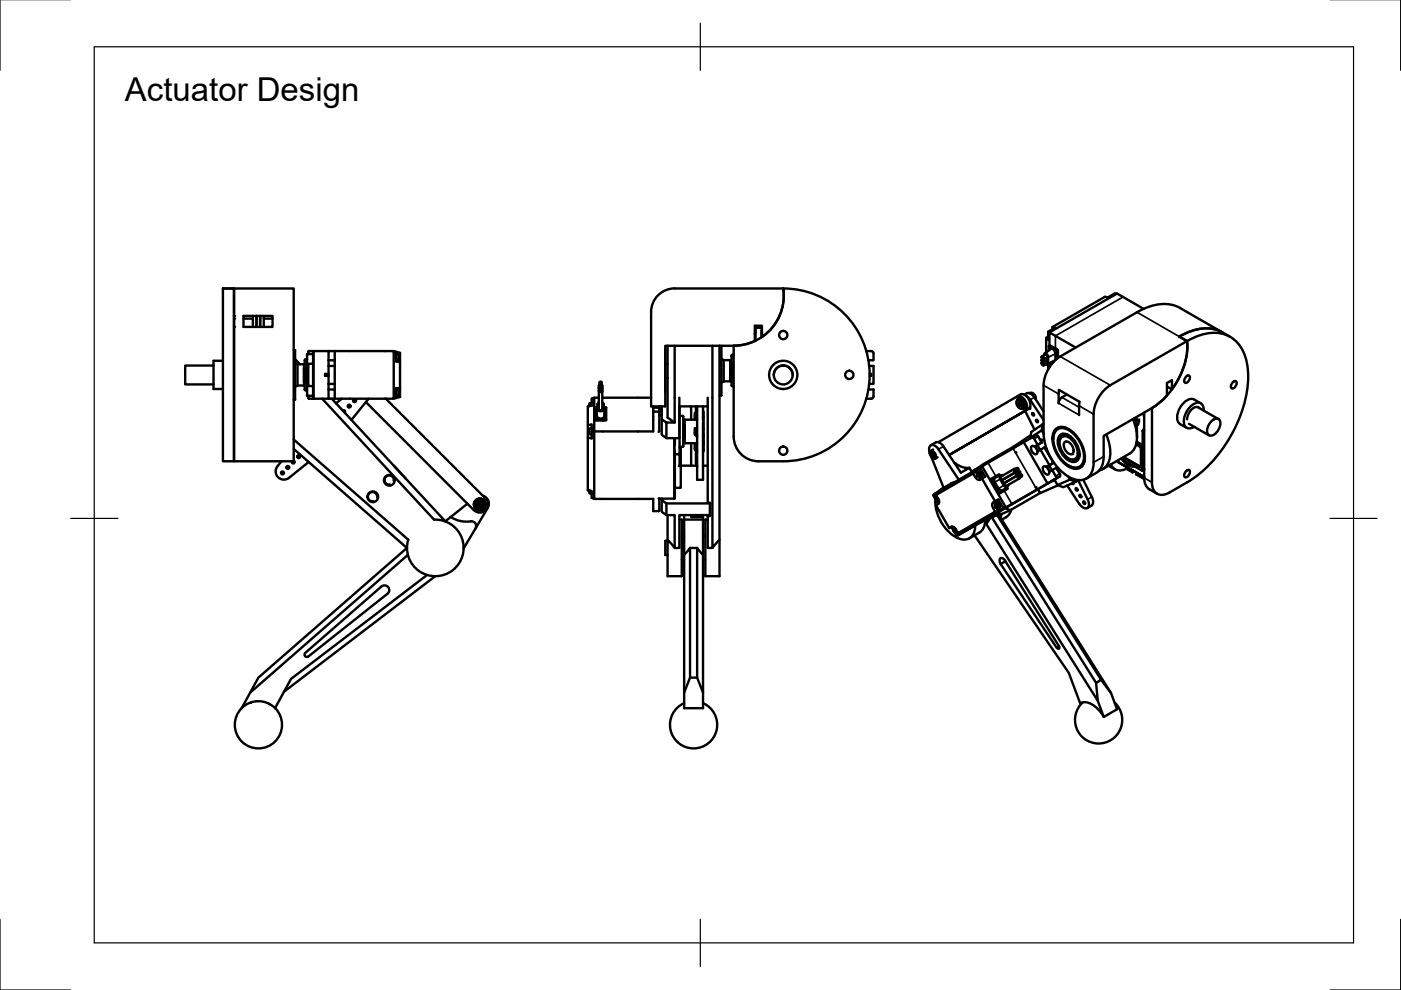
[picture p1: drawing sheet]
<svg xmlns="http://www.w3.org/2000/svg" width="297mm" height="210mm" viewBox="0 0 297 210" stroke-linecap="round" stroke-linejoin="round" font-family="sans-serif">
<defs><g id="words">
<text font-size="7" x="26.5" y="21.4">Actuator Design</text>
</g></defs>
<!-- layer: Visible -->
<g fill="none" stroke="#000" stroke-width=".51">
<path d="M45.3 77.5h-6v4h6M47.3 76.5h-2v6h2M47.3 61.2h2.3v36.6h-2.3zM47.3 61.2h2.3M49.6 61.2h12.7v36.6h-12.7zM51.6 67h6.2v2.3h-6.2zM51.6 67.6h2M53.6 67v2.3M54.4 67v2.3M54.4 67.6h.1M55.1 67v2.3M55.1 67.6h.1"/>
<path d="M55.2 67v2.3M55.9 67v2.3M55.9 67.6h1.9M62.3 74.2h.3v10.5h-.3M62.6 76.2l1 1M62.6 77l.5 .2M63.1 77.2v4.5M63.1 77.2h1.4v4.5h-1.4M64.5 78.2h.1h-.1M64.5 78.1h.1h-.1M64.5 78h.1M64.5 79.4h.1"/>
<path d="M64.5 79h.1M64.5 78.7h.1M64.5 78.4h.1M64.5 79.7h.1M64.5 79.6h.1M64.5 79.9h.1M64.5 79.3h.1M65.1 76.2h-.3a3.9 3.9 0 0 0-.2 2.3v2.8a1.53 1.53 0 0 0 .2 1.5h.3M66.4 77.1h-.9l-.1 .2v4.4l.1 .2h.9M66.4 75.1h-1.3v8.8h1.3M66.5 74.4l-1.1 .1v.6M66.5 74.4v10.1"/>
<path d="M66.5 74.4h4.5M69.7 76.4v1.2M69.7 77.6h1.3M69.7 76.4h1.3M69.7 74.6v1.8M69.7 77.6v3.8M69.7 79.3h-.8v.4h.8M69.8 74.4l-.1 .2M71 76.4v1.2M71 74.4h12.5v10.1h-12.5M71 74.4v2M71 77.6v3.8"/>
<path d="M83.5 74.4l1.3 .4v9.4l-.8 .2M84 74.6v2.1h.8M84 75.1l.3-.1 .2 .3M84 76.3h.3M84.5 75.3v.8M84.5 76.1l-.2 .2M141.1 74.1v9.2M141.1 77.2h.4M141.5 73.3v15.2l1.5 1.1M143 73.3v16.3h-1.7M151 73.3v42.9l1.5-1.8v-41.1M152.5 73.4h.5v10.5h-.5"/>
<path d="M153 76.1l.4 .3M153.4 76.4v4.4M153.4 76.4h1.4v4.4h-1.4M154.8 77.3h.3h-.3M154.8 77.1h.3h-.3M154.8 78.4h.3M154.8 79.7h.3M154.8 77.7h.3M154.8 77.5h.3M154.8 78.1h.3M154.8 79.5h.3M154.8 79.1h.3"/>
<path d="M154.8 78.8h.3M154.8 79.9h.3M154.8 77h.3M154.8 78.5h.3M154.8 77.8h.3M154.8 79.2h.3M154.8 78.9h.3M155.2 75.4v.3M155.2 75.4l-.1 6.3M155.6 75.2l-.4 .2M160.1 72.3l-2.6 .8-1.9 .2M160.2 70.2l-.2 .6"/>
<path d="M160.2 69.6v.1M160.2 69.6v2.6M160.4 69.5h1.1v2M160.4 69.5l-.2 .1M164.1 79.5a2 2 0 0 1 2-2 2 2 0 0 1 2 2M166.1 61.2l-23-.1a5 5 0 0 0-5.1 5v20.1h3.1v-12.9h14.5M166.1 61.2a18.3 18.3 0 0 1 18.3 18.3 18.3 18.3 0 0 1-18.3 18.3h-5.3a5.3 5.3 0 0 1-5.2-5.3v-19.2M166.1 61.1a10.6 10.6 0 0 1-10.5 12.2M166.1 61.1a10.6 10.6 0 0 1-4.5 10.3l-.1-2.3h-1.5v3.2M183.7 74.4l1.3 .1 .2 .4v1.5h-1.1M184.3 77.6h.9v3.8h-.9M184.4 79.3h.3v.4h-.3"/>
<path d="M220.9 76.2l.3 .1 .1 .5-.3-.1zM220.9 75.6l.3 .1 .1 .5-.3-.1zM220.9 76.9l.3 .1 .1 .4-.3-.1zM220.9 75.6l.9-.4 .3 .4M221 76.8h-.1M221 76.2h-.1M221.4 75.2v.1M221.4 75.2l.2-.3a.76 .76 0 0 1 .6 .8v1.5h-.5M221.5 75l1.3-1a.92 .92 0 0 1 1 1v1.3M222.1 75.6v1.3M222.1 76.4l-.8 .4M222.1 75.8l-.8 .4"/>
<path d="M222.1 76.9l-.8 .6M222.2 71.4l-.4 .2v3.1M222.2 70.3v1.7l-.4-.4M222.2 77.3v1M222.4 74.3v-.9l1.6 1M222.4 73.4l.2-.2 1.7 1M222.5 73.3v-2.8l5.6 3.2M222.5 77.1v.8M223.3 76.8h.1M223.4 76.7l-1.3 .6M224 74.4l.3-.2v1.7M224 74.4v1.7"/>
<path d="M236.8 62.2h-.5l-1.4 .9-.6-.2-11.2 6.4v.5M242.5 65.5l-5.7-3.3-14.3 8.3-.3-.2 1.5-.8-.6-.2M251.4 79.9l.7-.3a1.02 1.02 0 0 1-.9 1.6 .88 .88 0 0 1 .2-1.3zM251.7 72.3l-16.3 9.4a7.8 7.8 0 0 0-3.5 6.1v10.2M251.7 72.3a15 15 0 0 1-3.2 10.2M251.7 72.3a16.2 16.2 0 0 1-7.5 14.2M251.7 72.3a9.7 9.7 0 0 1 8.7-1.1 8 8 0 0 1 4.2 7 26.5 26.5 0 0 1-5.7 17.3 24.5 24.5 0 0 1-7.2 6.8M259.2 70.5a8.5 8.5 0 0 0-8.1 .3l-1.1 .6 1.7 .9M260.8 71.4l-10.6-6.1a8.5 8.5 0 0 0-8.1 .4l-17.3 9.9a7.8 7.8 0 0 0-3.5 6.1v10.2M59.7 97.8a2.65 2.65 0 0 0-1.2 2.7 1.75 1.75 0 0 0 2.8 .8l4.1-3.3M62.3 95.2l24 21-31.5 27.5-1.8 3.1M62.3 93.2l24.3 21.2"/>
<path d="M62.3 97.7l.2 .3-.2 .3-.4-.1v-.4M63.1 81.7l-.5 .3M64.5 80.8h.1h-.1M64.5 80.9h.1h-.1M64.5 80.7h.1M64.5 80.4h.1M64.5 80.1h.1M65.4 83.9v.6h1.1M66.5 84.5h4.5M68.3 84.5l23.7 25.7M69.7 81.4v1.2M69.7 82.6h1.3v1.9"/>
<path d="M69.7 81.4h1.3M69.7 82.6v1.8M69.7 84.4l.1 .1M70.3 84.5l24.2 26.1M71 81.4v1.2M72.5 84.5l-1.3 1M72.7 87l.4 .1v.4M77.6 85.3l22.9 22.9a1.75 1.75 0 0 0 2.5 0 1.75 1.75 0 0 0 0-2.5M78.1 84.5l-3.6 4.5M81.8 84.5l21.2 21.2M83.5 98.7l2.5 2.8M84 82.7h.3"/>
<path d="M84.3 82.6l.2 .2M84.5 82.9v.8M84.5 83.7v.1l-.5 .1M84.8 82.3h-.8v2.1l-.5 .1M124.6 90.1l.9-.1v1.5h.5v14.3h12.5v2.6h1.1M124.9 85.7v.4M124.9 91.1v.8M125 91.9l.2 .2h.3M125.5 85.5h-.3l-.2 .2M125.5 90.8h-.3l-.2 .2M125.5 91.5v1.5l-.9-.2M126 84.3l-.5 .2v1.5l-.9 .2v17.7"/>
<path d="M126.1 88.9v.2h2.4v-.2M126.5 87.1v1.1M126.6 88.2a.84 .84 0 0 0 .7 .5 .84 .84 0 0 0 .8-.5M126.6 87v.1M126.6 86.4h-.5v2.5h2.4v-2.5h-.5M126.7 86.8v-1.1l-.2 1.4M127 84.3h-1v7.2h12.5v-4.2M127 81.8v5M127 85.3l-.3 .4M127 86.8l.3 .2 .4-.2M127.1 81.1v1.8M127.1 82.7l-.1 .3a.38 .38 0 0 0 .4 .1 .38 .38 0 0 0 .3-.3l-.1-.1"/>
<path d="M127.1 82.1l-.1 .2 .1 .3M127.1 81.6l-.1 .2 .1 .2M127.1 82.9l.2 .1 .3-.1M127.2 82.1l.4 .1-.3 .1-.2-.1zM127.2 81.5l.4 .1-.3 .2-.2-.2zM127.2 81l.4 .1-.3 .1-.2-.1zM127.6 81.1v1.8M127.6 82.1l.1 .2-.1 .3M127.6 81.6l.1 .2-.1 .2M127.7 84.3h10.3M127.7 81.8v5M127.7 85.3l.3 .4"/>
<path d="M128 85.7v1.1a.67 .67 0 0 1-.7 .4 .67 .67 0 0 1-.6-.4M128 85.7l.1 1.4M128.1 87.1v1.1M128.1 87v.1M138.5 86.2v.2h1.1M138.5 86.4v.9h1.1M139.6 86.4l.2 .1M139.6 87.3l.2 .1M139.8 86.2v5.2l-.2 .2M139.8 88h.5M140 86.2l.3 1.1M140 86.2l.3 .8"/>
<path d="M140.3 88.9l1 .7v3.3l-1-.7zM140.3 86.2v2.7M141.1 80.2h.4M143 92.9v12.8M143.1 92.9l-.1 2.1 .1 .7v9.9l-.1 .1M143.9 98.8h.4M144 84.3v8.6h-2.7M144 86.2h6.1M144.1 86.4v.2M144.1 86.6v9.6l-1 .1M144.1 96.2v2.5M144.1 88.2h.6"/>
<path d="M144.1 98.7l-.2 .1M144.3 98.8v4.6h-1.2M144.3 94.7v1.8h-.2M144.3 96.5v2.3M144.3 98.7h3.5M144.7 88.2l.2 .1M144.9 88.3v6.3l-.2 .1h-.6M144.9 90.4h.3M144.9 90.6h.3M144.9 91h.3M144.9 91.7h.3M144.9 91.3h.3"/>
<path d="M144.9 92h.3M144.9 92.1h.3M144.9 90h.3M144.9 92.6h.3M144.9 92.9h.3M144.9 92.3h.3M144.9 92.4h.3M144.9 91.5h.3M144.9 91.8h.3M144.9 91.2h.3M144.9 90.9h.3M145.2 90h-.3h.3"/>
<path d="M145.2 90.2h-.3h.3M145.2 92.9h-.3h.3M145.2 92.8h-.3h.3M146.5 86.2v2.8M146.5 94v4.7M147.3 89h-2.1v5h2.6M147.3 94v1.3l.5 .5M147.3 95l.5 .4M147.6 86.2v1.2M147.6 95.6v3.1M147.8 86.2v15.5h1.3v-12.1M147.8 92.3l-.5-.5v.4l.5 .4"/>
<path d="M147.8 90.8h-.5v1M147.8 88.6h-.5v.4h.5M147.8 87.2l-.5 .4v1M149.1 88.5h.1v2.4h-.1M149.1 93.8l.1-.1-.1 .5M149.1 87.2l.1 .1v1.2M149.1 86.2v2.9M149.1 98.7h1M149.2 92.5v.9h-.1M149.2 94.1v.4h-.1M149.2 90.9v1.2l-.1 .2M149.2 94.5v.8l-.1 .1"/>
<path d="M149.2 95.3l-.1 .5M149.2 92.1v.4M149.2 93.4v.3M149.2 92.5l-.1 .1M150.1 84.3v22.3h.4v2.8h-.4M153.4 80.8l-.4 .3M154.8 80.1h.3M155.1 80h-.3h.3M155.1 81.7l.5 .2M184.1 82.6h1.1v1.4M185.2 84l-.2 .5h-1.3M197.1 96v.1"/>
<path d="M197.1 96.1l.2-.5a1.09 1.09 0 0 1 1 1.7l-.5-.1M197.1 96a1.03 1.03 0 0 1 .6-1.7 1.87 1.87 0 0 1 1.3 1l4.3 6.4M197.3 94.4l1.1-.6a1.35 1.35 0 0 1 1.6 .8l3.7 5.6 1.8-1 .6 .9M197.3 95.7a1.04 1.04 0 0 1 .9 1.5 1.04 1.04 0 0 1-.9-1.5zM197.5 97l2.6 6.4M197.5 96.5l.3 .3M197.7 97.2h.1M197.8 96.1h-.3v.4l.3 .3h.2M197.8 96.1l.2 .3v.4M197.8 96.1h-.3v.4M197.8 95.3l-.5 .3M197.9 96.2l.1 .2"/>
<path d="M197.9 96.3l-.4 .2M198 96.8l.1-.2-.3 .2M198 96.8h-.2M198.8 97l-.5 .3M202.4 98.1a4.4 4.4 0 0 0 3.1 1.1M206.8 99.6l-.8 .4M206.8 99.9l.3 .5M207.8 99.2l1.1 1.9-.7 .4M208.5 98.7l.1-.3-1.9 1.3M214.9 94.7l.1 .2M214.9 94.7l-6.3 3.7M215.1 99.4l-2.8 1.6"/>
<path d="M215.1 99.5l.1 .4 .6-.3M215.3 99.4a.32 .32 0 0 0-.4 .2 .32 .32 0 0 0 .3 .4 .32 .32 0 0 0 .4-.2M215.6 99.2l-.5 .3M215.6 99.2l.3 .1v.3l-.3-.1zM215.7 84a1.93 1.93 0 0 1 2.1 2l-.2 .8-.2 .3M215.7 84.9a1.16 1.16 0 0 1 1 1.7 1.16 1.16 0 0 1-1-1.7zM215.8 84.9h-.1l.1-.3a1.09 1.09 0 0 1 1.5 1 .72 .72 0 0 1-.4 1.1l-.3-.1 .4 .1a1.04 1.04 0 0 0 .1-1.6 .92 .92 0 0 0-1.4-.5l-.1 .3M215.8 84.9a1.16 1.16 0 0 1 1 1.7M215.8 84.5l.3-.1 .5 .1M215.9 84.8a.98 .98 0 0 1 1.3 1.1l-.1 .5-.3 .1M216 85.5l.3 .1 .1 .4-.4-.1zM216 84.4l-.1 .1"/>
<path d="M216 84.8h.1M216 84.7v.1M216 99.9l-.5 .3M216 99.9l.3 .1-.1 .3-.2-.1zM216.1 84.7h-.1M216.1 84.8a1.03 1.03 0 0 1 .8 1.6l.3-.2M216.2 85.5h-.2v.3l.2 .3 .3-.2-.3 .2M216.2 84.8h-.1M216.3 84.6v.1M216.3 85.5l.2 .4M216.3 85.6l-.3 .2M216.3 84.9l.3 .2"/>
<path d="M216.3 84.7l-.1 .1M216.3 84.7h.2M216.5 85h.1M216.5 84.7h.1M216.5 85l.3 .4 .2 .5M216.7 86.6h.1M216.9 86.4h.1M217 85.9h.1M217 85.8v.3M217 85.8v.1M217.1 86.4l-.2 .1M217.1 86.2l.1 .1"/>
<path d="M217.2 86.6l-.1 .1M217.2 86h.1M217.2 86v.2M217.3 87.1l2.1 4M217.4 87.1l-16.2 9.4 16.9-9.8a1.97 1.97 0 0 0-.7-2.9l-.7-.3-.3 .1-17.5 10.2M217.6 83.9l.8 .9 2.9 4.3M217.7 83.4l-.5 .3M217.7 83.4a1.36 1.36 0 0 1 1.6 .8M218.2 83.3h.3a1.19 1.19 0 0 1 1 .9l-.2 .1 2 2.9M218.4 86.4v.3l-.2-.1M218.4 92.9h.1M218.5 92.3l-3.6 2.4"/>
<path d="M218.8 92.8l-10.6 6.1 5.1 8.7 8.8-5.1-5-8.7M218.8 92.8l1-.5 .3 .2 .8 1.3M218.8 92.7l.5 .3M218.8 83.3l-.3 .2M219 83.4l.5 .5 .1 .7M219.3 93.1l.7 1.2M219.4 94.7l-.3-.2a.65 .65 0 0 0-.5 .5 .65 .65 0 0 0 .2 .7l.2 .3a.56 .56 0 0 0 .9 0l.1-.3M219.5 94.7l.5 .9M219.5 94.6l.2 .6 .4 .4M219.5 84.2l.1 .5M220 94.3l.6 1M220.6 95.3l2.5 4.4"/>
<path d="M220.6 95.3l-.7 .4M220.7 93.3h-.1M220.7 93.3l.7 .1M220.8 93.8l-1.4 .9M220.9 91.2l.2-1.2-2.4 1.6-.3 1.3M220.9 93.8l-1.5 .9M220.9 93.8h-.1M221.3 91.9l-.4-.7-2.5 1.7M221.3 89.8l-.2 .2M221.3 91.9a11.4 11.4 0 0 0 6.1 9.6 2.97 2.97 0 0 0 4.4-2.5l.1-1M221.5 94.8l1.9 3.4-1.6 .8 1.6-.9M221.5 94.8l-.9 .5"/>
<path d="M221.9 99l-.3-.1a.65 .65 0 0 0-.6 .4 .65 .65 0 0 0 .3 .7l.2 .3a.56 .56 0 0 0 .9 .1l.1-.4M221.9 95.2l-.2 .1M222 99l.5 .9M222 98.9l.2 .6 .4 .5M223.1 99.7l.7 1.2 .1 .5-1.8 1.1M223.1 99.7l-.6 .4M223.1 97.7h.1M223.7 91.1a2.48 2.48 0 0 1 3.5 .3 7.4 7.4 0 0 1 2.8 6.3 2.03 2.03 0 0 1-3.4 1.2 7.3 7.3 0 0 1-3.4-6.7zM223.9 91.3a2.36 2.36 0 0 1 3.3 .3 6.9 6.9 0 0 1 2.6 6 1.9 1.9 0 0 1-1.3 1.5 1.9 1.9 0 0 1-1.9-.4 7 7 0 0 1-3.2-6.3zM224 99.2l.7 1.3 .1 .4-2 1.2M224 99.2l-.9 .5M224.5 99.4l-.3 .2"/>
<path d="M224.7 90.5l-.4 .3M224.8 92.2a2.14 2.14 0 0 1 2.8 .9 4.4 4.4 0 0 1 1.1 4.2 1.61 1.61 0 0 1-2.6 0 4.5 4.5 0 0 1-1.6-4.7zM224.9 92.9a1.64 1.64 0 0 1 2.5 .5l.4 .5a3.1 3.1 0 0 1 .4 3.1 1.64 1.64 0 0 1-2.5-.5l-.3-.5a3.1 3.1 0 0 1-.5-3.1zM225.1 92.2l.2 .4M225.2 84.3a1.56 1.56 0 0 0-.7 1.2v-2.8l4.4 2.5-.1 .8M225.2 92.5l-.3 .3M225.3 92l-.4 1M225.7 93.7a1.28 1.28 0 0 1 1.7 1 1.14 1.14 0 0 1-.2 1.6 1.85 1.85 0 0 1-1.5-2.6zM225.9 90.7a2.04 2.04 0 0 0-2.6 2.4M226 92l.1 .2M226.2 83.6l-1.1 .7M226.3 92.1l-1.1 .5"/>
<path d="M226.5 98.7l.2 .1M227.4 97.4l1.1 .2M228 97.3l.2 .3M228 97.4l-.3 .1M228.8 96.8v.1M228.8 86v2M228.9 96.6l-1 .7M229.5 98.8l-.5 .2M230 97.6a1.96 1.96 0 0 1-1.3 1.6 1.96 1.96 0 0 1-2-.4M234.5 92.1a6.9 6.9 0 0 1 .1 6.7l-.4 .4-1.2 .6M235 98.8l1.4 .7M235.5 98.5a2.12 2.12 0 0 0 3.4 .8"/>
<path d="M237.7 97.2l4.4 2.6M237.8 97.3l1.4 1.3 .6 .3h.8M238.1 97l3.5 1.9 .1 .1 .2-.3M238.3 96.9l3.3 1.9h.3M238.7 98.9l.2 .6 1.2 .6M239.5 96.2l-5.7 3.2M240.1 99.7v.4l.4-.2M240.2 88.8a7.6 7.6 0 0 1 .3 6.4l-1 1M240.5 88.7l.4 1.4 .2 1.4M240.9 94.2l.8 .6 .2 .4M241 93.8l1.1 .6M241 93.7l1.2 .6"/>
<path d="M241.1 91.5v1.2M241.5 88.9a1.79 1.79 0 0 1-.5 1.5M241.9 95.2v3.5M242.4 94.3l-.3 .1v5.4l.5-.3M242.4 94.2l-.2 .1v5.4l.4-.3M242.6 91.3l-.4 .1M242.6 87.5v13.8l.1 1.1a2.16 2.16 0 0 0 1 1.3l1.6 1M244.2 86.5l-10.2 5.9v5.1a3.4 3.4 0 0 1-1.6 2.8M244.2 86.5v15.8a2.27 2.27 0 0 0 1.1 2.4 2.27 2.27 0 0 0 2.7-.3l3.7-2.1M247.4 82l1.1 .6v-2l-1.1 .6v2.7l-1.8 1.6-1.4 1M251.4 99.9l.7-.2a1.02 1.02 0 0 1-.9 1.5 .88 .88 0 0 1 .2-1.3zM252.1 89.9l4.2 2.4"/>
<path d="M254 86.3l4.3 2.6M254.2 86.4a1.43 1.43 0 0 0-1.9 .8l-.4 .8-.2 .9M254.6 85.5l-1.4-.8a2.29 2.29 0 0 0-2.6 1.2 3.6 3.6 0 0 0-.7 3.7l1.7 1.1M255.2 87a1.38 1.38 0 0 0-.8-1.6 1.38 1.38 0 0 0-1.7 .5 4.2 4.2 0 0 0-1.5 4.3 1.27 1.27 0 0 0 2 .3M257 89.2a1 1 0 0 1 1.3-.4 1 1 0 0 1 .4 1.4l-.4 .9a1.62 1.62 0 0 1-2.1 1.1 2.4 2.4 0 0 1 .8-3zM261.4 81.1l.6-.3a1.02 1.02 0 0 1-.9 1.5 .88 .88 0 0 1 .3-1.2zM79.9 105.4l.2 .2M80 105.4a.98 .98 0 0 0-1-1.1 .98 .98 0 0 0-1 1 .98 .98 0 0 0 1.1 1l.1 .1M83.6 102l-.1-.1a.98 .98 0 0 0-.9-1.1 .98 .98 0 0 0-1.1 1 .98 .98 0 0 0 1.1 .9l.2 .2M86.5 117.7l-33.5 29.1-1.8 3.3M92.1 110.2a6 6 0 0 1 6.2 6.4 6 6 0 0 1-7.1 5.5 6 6 0 0 1-4.6-7.7M95.6 109.6a6.3 6.3 0 0 0 4.5 .9l.5 .3 .3 .4-.1 .8"/>
<path d="M95.6 109.6l-1.2 .9M99.1 106.8l-3.5 2.8M100.6 106.3a1.26 1.26 0 0 0 .5 1.7 1.26 1.26 0 0 0 1.7-.5M100.7 107.1h.1M100.7 106.4l.7-.4a1.02 1.02 0 0 1 1.3 .3v.8a1.01 1.01 0 0 1-.9 1l-.7-.3a.95 .95 0 0 1-.4-1.3zM100.7 106.8h.1M100.7 106.7v.5M101 107.7l.4 .2M101.1 106.1v.1M101.1 107.7h.1M101.3 106.7a.5 .5 0 0 1 .6-.2 .5 .5 0 0 1 .3 .6M101.4 106h.1"/>
<path d="M101.4 107.9h.1M101.4 106.5v.3l.2-.2 .4 .1 .1 .5-.6 .2-.3-.5M101.4 106.5h.4l.3 .2v.6l-.5 .1-.3-.2-.1-.3M101.4 106.6l-.2 .3M101.5 105.9l-.5 .3M102 105.9l.5 .3M102.1 107.9h.1M102.1 106h.1M102.4 107.7h.1M102.4 106.1v.1M102.4 105.1a1.76 1.76 0 0 1 1 2.6l-5.1 8.6M102.5 107.7l-.5 .2"/>
<path d="M102.7 106.7v.5M102.7 106.8h.1M102.8 107.1h-.1M124.6 103.9l.3 .1v.5M124.6 103.9l.9 .2v1.5l.5 .2M125 104.4l.2 .2h.3M139.6 105.7h3.4M139.8 105.7v2.5M139.8 108.2l-.2 .2M140.3 105.7v.3l1 .7h9.2v2.5h-6.5v7h-1v-7h-1.7M140.3 106v2.5l1 .7v-2.5M141.5 114.7h-.4v3h.4"/>
<path d="M141.5 109.2v5.2M144 110.2h.5v12h-3v-7.8l1.5 1.8M144.5 113.7h.6M144.5 118.7h.6M145.1 117.7l1.2-1.5v27.5l-1.2 3.1M145.1 110.2h4M145.1 109.2v1M146.3 116.2h1.5v27.5h-1.5M146.5 109.2v.4h2.6v40.5h-4v-39.9M147.8 116.2l1.3 1.5M149.1 113.7h.4M149.1 118.7h.4"/>
<path d="M150.1 110.2h-.6v12h3v-7.8M150.1 109.2v7h.9M197.9 105l.4 .7M198.3 105.9a8.9 8.9 0 0 0 5.1 8.3 2.35 2.35 0 0 0 3.3-2.1l.1-.7M198.4 105.6l.3 .1 .2 .5-.4-.1zM198.5 105.8l.2-.1-.3 .2M198.5 105.5l-.1 .1M198.5 105.8l.2 .2M198.6 105.2l-.3 .3 .1 .5 .3 .3h.4M198.7 105.7h-.1M198.7 106h-.1M198.9 106.9l-.5 .2 2.9 4.9 .4-.3"/>
<path d="M198.9 105.7a.89 .89 0 0 1 0 1.2l-.3-.7M199.1 106.3h.1M200.2 103.5l-.7 .2-.5 .5M201.3 112l.4-.3 .4 .6M201.7 111.7a.88 .88 0 0 1 1 .6M202.2 112.2h.3l.2 .5h-.4zM202.2 112.5l.1-.2 .2 .3M202.2 111.8l-.1 .5 .2 .5 .3 .2 .4-.2M202.3 111.8h-.1M202.3 112.1l-.1 .1M202.3 102.3l-2.8 1.5M202.3 112.3h.2l-.2 .1"/>
<path d="M202.4 112.8l.4 .7h.3M202.5 112.2l-.1 .1M202.5 112.5l-.1 .1M203.1 113l.7-.1-1 .6M204.4 112.7l-1.3 .8M206.3 100.4l.5-.5 1.4-1-10.1 5.8-.2 .3 1-.6-.5 .6M206.6 113.5l20 29.2 2.4 6.4a2.7 2.7 0 0 1 3.2 .7l1.3 1.3 .5 .9M207.2 100.4l.4 .1v.6l-.4-.4 .2-.1zM207.2 100.7l.2-.1 .1 .2M207.4 100.4h-.2M207.4 100.6h.1h-.1M207.6 100.8l-.1 .1"/>
<path d="M207.6 100.5l-.1 .1M207.7 101.2l.6 .2M207.8 101.7l.4-.2 2.8 4.8-.4 .3M207.8 101.7a.88 .88 0 0 1-1-.6l-.5-.7-7.9 4.6 .5 .7M208.2 101a.64 .64 0 0 0-.1-.8 .64 .64 0 0 0-.8-.1l-.2 .5 .2 .4 .4 .2 .5-.1M208.9 110.3l-.1 .6a2.73 2.73 0 0 1-1.2 2l-2.1 1.2M209.2 110.2l-.1 .9M209.7 109.7l-5.2 3M209.9 109.9l-.8 1.2M210.1 101.5l-.1 .1 1.7 3.1M210.3 109.7l22.1 35.1 .3 3.8M210.6 106.6a.89 .89 0 0 0 0 1.1"/>
<path d="M210.6 107.7l.4 .8-7.9 4.5-.4-.7M211 106.3l.7-.4 1 1.8 .6-.1-10.2 5.9M211 107l.4 .1 .1 .5-.3-.1zM211 107.3l.2-.1 .1 .2M211.2 106.2l-.2 .7M211.2 106.9l-.2 .1M211.2 107.2l.1-.1-.1 .1M211.3 106.5a.65 .65 0 0 1 .8 .5 .65 .65 0 0 1-.4 .8h-.4l-.3-.5v-.5l.3-.2M211.3 107.8l.4 .5M211.4 109.2l22.1 35-1.1 .6M211.4 107.4l-.1 .1M211.4 107.1l-.1 .1"/>
<path d="M211.5 109.2l.4 .3 23.7 37.5 1.2 3.4-2.8 1.6-1.3-3.4-23.6-37.5M211.7 108.3l-.7 .2M211.7 105.9l-.6 .3M211.9 104.6l-.2 .1M211.9 109.5l.1-.5-4.1 1.7M212 108.4l-2.2 1.2M212 100.9l-.2-.3-1.7 .9 1.8 3.1 1.7-1-.2-.3M212.2 119.6l11.8 17.7M212.2 119.6a.81 .81 0 0 1 .1-1.3l.8 .5 11.4 18.1M212.2 100.8l-1.2 .5-.2 .3 .1 .6 .8 1.4 .5 .4 .5-.1 .9-.7M212.3 101l-.1 .5 .8 1.3M212.4 109l-.3 .8"/>
<path d="M212.7 100.8a.52 .52 0 0 0-.7 .1 .52 .52 0 0 0 0 .7l.8 1.3a.51 .51 0 0 0 .6 .4 .51 .51 0 0 0 .4-.5M212.7 107.7l-1 .6M212.9 101.5h.1M213.1 101.4h.1M213.2 119l-1 .6M213.3 102.2h.1M213.5 102.1h.1M213.6 103.6l-1.9 1.1M214.2 108.2l-2 .8-.8-.3M214.4 108.1l-.3 .8a3.3 3.3 0 0 1-1.7 1.3M215.4 100.1l-3 1.7M215.5 100.2l.1 .4 .6-.3"/>
<path d="M215.7 100.1a.32 .32 0 0 0-.4 .2 .32 .32 0 0 0 .3 .4 .32 .32 0 0 0 .4-.2M215.8 100.7l-3 1.8M216.1 100.8a.32 .32 0 0 0-.4 .2 .32 .32 0 0 0 .2 .4 .32 .32 0 0 0 .4-.3M216.2 101.4l-2.7 1.6-.5-.2M216.4 100.6l-.6 .4 .3 .3M216.4 100.6l.3 .1-.1 .3-.2-.1zM216.6 101l-.5 .3M220.5 104.5l-6.3 3.7-1.1-.4M222.7 102.2l.8-.5-13.3 7.7M223.5 101.7l.7 1.1M224.2 102.8l2.7-1.1 1.2 .4-2.7 1.2zM224.3 102.9l-3.8 1.7-.5-.9"/>
<path d="M226.3 102.9l2.6 4M226.5 101.1l.4 .6M227.6 102.3v.3l-.3-.1M228.6 101.8l2 4.1M228.6 101.8l-.5 .3M229.7 101.7l1.8 3.7M230.6 105.9a1.18 1.18 0 0 1-.4 1.9 1.8 1.8 0 0 1-1.3-.9M231.4 107.2l-.9 .5M231.5 105.3a1.54 1.54 0 0 1-.1 1.9M232.4 100.3l-2.1 1.2M240.9 100.2v.4l1.7 1M242.1 100.9l.3 .2"/>
<path d="M242.4 101v.1M242.6 101.1l-5.9-3.3 5.9 3.3M64.7 138.4a.5 .5 0 0 0 0 .7 .5 .5 0 0 0 .7 .1l16.7-13.3a1 1 0 0 0 .2-1.4 1 1 0 0 0-1.4-.2l-16.2 14.1M90.6 121.9l-28.9 22-3.4 6.2M92.3 122.2l-32.1 24.5M224.5 136.9v.6l-.4-.2M53.2 148.9v.1M57.1 149.2l-.1 .1M147.8 143.7l1.3 3.1M149.1 149.1a5 5 0 0 1 1.9 7.6 5 5 0 0 1-7.9 0 5 5 0 0 1 2-7.6M229.6 148.9a5 5 0 0 0-.3 7.2 5 5 0 0 0 7.2 0 5 5 0 0 0-.2-7.1M233.5 144.2l2.1 2.8"/>
<circle cx="166.1" cy="71" r=".88"/>
<circle cx="166.1" cy="79.5" r="2"/>
<circle cx="166.1" cy="79.5" r="3"/>
<circle cx="180.1" cy="79.5" r=".88"/>
<circle cx="61" cy="99.1" r=".31"/>
<circle cx="63.3" cy="96.8" r=".31"/>
<circle cx="74" cy="86.1" r=".31"/>
<circle cx="75.2" cy="85" r=".31"/>
<circle cx="166.1" cy="95.5" r=".88"/>
<circle cx="219" cy="87.9" r=".23"/>
<circle cx="219.8" cy="89.3" r=".23"/>
<circle cx="59.9" cy="100.3" r=".31"/>
<circle cx="79" cy="105.3" r="1.13"/>
<circle cx="82.5" cy="101.8" r="1.13"/>
<circle cx="101.7" cy="106.9" r="1.22"/>
<circle cx="101.7" cy="106.9" r=".84"/>
<circle cx="101.7" cy="107" r=".24"/>
<circle cx="101.7" cy="106.9" r="1.01"/>
<circle cx="101.7" cy="106.9" r="1.26"/>
<circle cx="228.3" cy="103.7" r=".23"/>
<circle cx="229.1" cy="105.2" r=".23"/>
<circle cx="229.9" cy="106.6" r=".23"/>
<circle cx="54.8" cy="153.7" r="5"/>
</g>
<g fill="#000">
<circle cx="49.6" cy="67" r=".25"/>
<circle cx="49.6" cy="67.6" r=".25"/>
<circle cx="49.6" cy="69.3" r=".25"/>
<circle cx="223.8" cy="73.9" r=".25"/>
<circle cx="127.8" cy="89.1" r=".25"/>
<circle cx="215.3" cy="95.9" r=".25"/>
<circle cx="225.8" cy="93.7" r=".25"/>
<circle cx="227.3" cy="96.3" r=".25"/>
<circle cx="198.7" cy="105.7" r=".25"/>
<circle cx="201.7" cy="111.7" r=".25"/>
<circle cx="202.5" cy="112.3" r=".25"/>
<circle cx="207.5" cy="100.6" r=".25"/>
<circle cx="211.3" cy="107.1" r=".25"/>
<circle cx="219.5" cy="103.3" r=".25"/>
</g>
<!-- layer: Visible Narrow -->
<g fill="none" stroke="#000" stroke-width=".36">
<path d="M223.8 76.3l-1.6 .7M223.8 75l-1.6 .7M224.8 75.6l10.6 6.1M238.1 63l-14.3 8.2v2.7M241.1 66.2l8.9 5.2M200 94.7l-1 .6M202.5 98.2l-.1 .1M209.5 98.1l1.6 2.9M214.8 95.1l5 8.7M218.1 86.7l-.7 .4M219.3 93.1l.8-.5 .7 1.2M219.3 84.3l-.9 .5"/>
<path d="M219.6 92.3l.5 .3M220.2 92.5l-.1 .1M220.7 93.3h-.1M221.3 81.7l3.2 1.8M221.4 94.9l1.9 3.3M223.1 97.7h.1M223.9 99.2l.7 1.3-.8 .4M224.5 85.5l4.3 2.5M225.1 84.3l3.7 2.1M228.8 86l3.1 1.8M233.3 99.5l.3 .1M234 96.8l-2.1 1.2"/>
<path d="M237.9 97.3a2.97 2.97 0 0 0 2.6 1.5M238.7 99h.1M238.8 98.9v.2M238.8 99l.2 .5M239 99.5l1.1 .6M239 99.5h.1M240.8 88.5v1.2M241 88.4l.1 .8M241.1 89l-.2 1.1M241.6 98.9h.1M241.7 98.7l-.1 .1M242.2 91.4v2.8"/>
<path d="M242.3 87.6l.3 1.3M242.4 91.4v2.9M242.5 87.5l.1 .2M242.6 91.1l-.2 .3v2.8M242.6 90.3l-.4 1.1M198.4 105.5l.4 .1 .1 .6-.4-.1zM198.6 105.2h-.1M199.1 106.3h.1M202.2 112.1l.4 .1 .1 .6-.4-.1zM202.3 111.8h.1M203 112.8l-.1 .1M207.2 100.9l-.4 .2"/>
<path d="M207.2 100.4l.5 .1 .1 .5-.4-.1zM207.3 100.1a.71 .71 0 0 1 .6 1.1M211 107l.4 .1 .2 .5-.5-.1zM211.1 107.5l-.5 .2M211.1 106.7a.71 .71 0 0 1 .7 1.1M211.1 106.2l-.5 .4M212 101.6l-1.1 .6M212.8 102.9l-1.1 .7M212.9 104l1.6 2.9M215.2 106.5l-5 2.9M219.8 103.9l-15.4 8.8M223.5 101.7h-.1"/>
<path d="M223.8 101.5l.8-.5-1.8 1.1 .7-.4M224.6 100.5v.5M224.7 100.4h.1M231.5 105.4l-.9 .5M240.9 100.6l1.7 .9M242.6 101.3l1.6 1M224.5 137l-.5 .3"/>
</g>
<!-- layer: Border -->
<path d="M0 -.1v15M297 -.1v15M20 9.9h267v190h-267zM148.5 4.9v10M15 109.9h10M282 109.9h10M0 194.9v15h15M148.5 194.9v10M297 194.9v15h-15" fill="none" stroke="#000" stroke-width=".25"/>
<use href="#words"/>
</svg>
